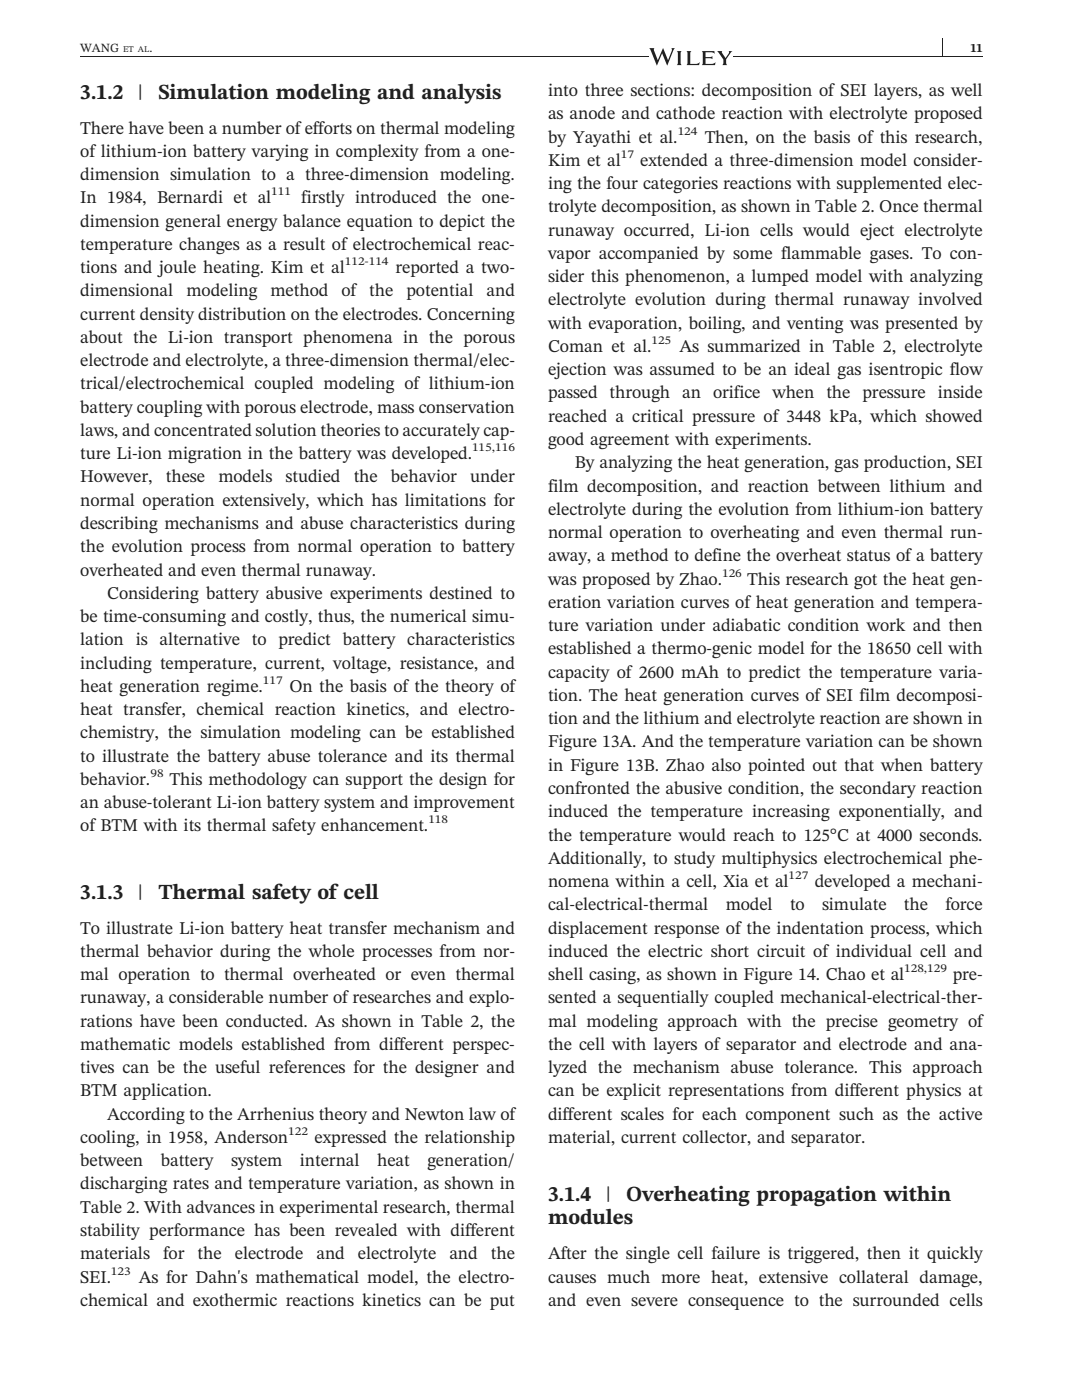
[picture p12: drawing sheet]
<svg xmlns="http://www.w3.org/2000/svg" width="210mm" height="276mm" viewBox="0 0 210 276" stroke-linecap="round" stroke-linejoin="round" font-family="sans-serif">
<defs><g id="words">
<g font-size="4.2" fill="#231f20">
<text x="15.8" y="19.5">3.1.2 |</text>
<text x="31.2" y="19.5">Simulation modeling and analysis</text>
<text x="15.8" y="177.2">3.1.3 |</text>
<text x="31.2" y="177.2">Thermal safety of cell</text>
<text x="108" y="236.8">3.1.4 |</text>
<text x="123.4" y="236.8">Overheating propagation within</text>
<text x="108" y="241.4">modules</text>
</g>
<g font-size="3.5" fill="#231f20">
<text x="108" y="18.9">into three sections: decomposition of SEI layers, as well</text>
<text x="108" y="23.5">as anode and cathode reaction with electrolyte proposed</text>
<text x="15.8" y="26.3">There have been a number ofefforts on thermal modeling</text>
<text x="108" y="28.1">by Yayathi et al.</text>
<text x="138.8" y="28.1">Then, on the basis of this research,</text>
<text x="15.8" y="30.9">of lithium‐ion battery varying in complexity from a one‐</text>
<text x="15.8" y="35.5">dimension simulation to a three‐dimension modeling.</text>
<text x="108" y="32.7">Kim et al</text>
<text x="126.1" y="32.7">extended a three‐dimension model consider-</text>
<text x="15.8" y="40.1">In 1984, Bernardi et al</text>
<text x="59.4" y="40.1">firstly introduced the one‐</text>
<text x="108" y="37.3">ing the four categories reactions with supplemented elec-</text>
<text x="108" y="41.9">trolyte decomposition, as shown in Table 2. Once thermal</text>
<text x="15.8" y="44.7">dimension general energy balance equation to depict the</text>
<text x="108" y="46.5">runaway occurred, Li‐ion cells would eject electrolyte</text>
<text x="15.8" y="49.3">temperature changes as a result of electrochemical reac-</text>
<text x="15.8" y="53.8">tions and joule heating. Kim et al</text>
<text x="77.9" y="53.8">reported a two‐</text>
<text x="108" y="51">vapor accompanied by some flammable gases. To con-</text>
<text x="15.8" y="58.4">dimensional</text>
<text x="36.7" y="58.4">modeling</text>
<text x="53.3" y="58.4">method</text>
<text x="67.3" y="58.4">of the</text>
<text x="80.1" y="58.4">potential</text>
<text x="95.9" y="58.4">and</text>
<text x="108" y="55.6">sider this phenomenon, a lumped model with analyzing</text>
<text x="15.8" y="63">current density distribution on the electrodes. Concerning</text>
<text x="108" y="60.2">electrolyte evolution during thermal runaway involved</text>
<text x="108" y="64.8">with evaporation, boiling, and venting was presented by</text>
<text x="15.8" y="67.6">about the Li‐ion transport phenomena in the porous</text>
<text x="108" y="69.4">Coman et al.</text>
<text x="133.9" y="69.4">As summarized in Table 2, electrolyte</text>
<text x="15.8" y="72.2">electrode and electrolyte, a three‐dimension thermal/elec-</text>
<text x="15.8" y="76.8">trical/electrochemical coupled modeling of lithium‐ion</text>
<text x="108" y="74">ejection was assumed to be an ideal gas isentropic flow</text>
<text x="15.8" y="81.4">battery coupling with porous electrode, mass conservation</text>
<text x="108" y="78.6">passed through an orifice when the pressure inside</text>
<text x="108" y="83.1">reached a critical pressure of 3448 kPa, which showed</text>
<text x="15.8" y="86">laws, and concentrated solution theories to accurately cap-</text>
<text x="108" y="87.7">good agreement with experiments.</text>
<text x="15.8" y="90.5">ture Li‐ion migration in the battery was developed.</text>
<text x="15.8" y="95.1">However,</text>
<text x="32.7" y="95.1">these</text>
<text x="43" y="95.1">models</text>
<text x="56.3" y="95.1">studied</text>
<text x="69.7" y="95.1">the</text>
<text x="77" y="95.1">behavior</text>
<text x="92.6" y="95.1">under</text>
<text x="113.2" y="92.3">By analyzing the heat generation, gas production, SEI</text>
<text x="15.8" y="99.7">normal operation extensively, which has limitations for</text>
<text x="108" y="96.9">film decomposition, and reaction between lithium and</text>
<text x="108" y="101.5">electrolyte during the evolution from lithium‐ion battery</text>
<text x="15.8" y="104.3">describing mechanisms and abuse characteristics during</text>
<text x="108" y="106.1">normal operation to overheating and even thermal run-</text>
<text x="15.8" y="108.9">the evolution process from normal operation to battery</text>
<text x="15.8" y="113.5">overheated and even thermal runaway.</text>
<text x="108" y="110.7">away, a method to define the overheat status of a battery</text>
<text x="21.1" y="118.1">Considering battery abusive experiments destined to</text>
<text x="108" y="119.8">eration variation curves of heat generation and tempera-</text>
<text x="108" y="115.3">was proposed by Zhao.</text>
<text x="147.2" y="115.3">This research got the heat gen-</text>
<text x="15.8" y="122.6">be time‐consuming and costly, thus, the numerical simu-</text>
<text x="108" y="124.4">ture variation under adiabatic condition work and then</text>
<text x="15.8" y="127.2">lation is alternative to predict battery characteristics</text>
<text x="15.8" y="131.8">including temperature, current, voltage, resistance, and</text>
<text x="108" y="129">established a thermo‐genic model for the 18650 cell with</text>
<text x="15.8" y="136.4">heat generation regime.</text>
<text x="57" y="136.4">On the basis of the theory of</text>
<text x="108" y="133.6">capacity of 2600 mAh to predict the temperature varia-</text>
<text x="15.8" y="141">heat transfer, chemical reaction kinetics, and electro‐</text>
<text x="108" y="138.2">tion. The heat generation curves of SEI film decomposi-</text>
<text x="108" y="142.8">tion and the lithium and electrolyte reaction are shown in</text>
<text x="15.8" y="145.6">chemistry, the simulation modeling can be established</text>
<text x="108" y="147.4">Figure 13A. And the temperature variation can be shown</text>
<text x="15.8" y="150.2">to illustrate the battery abuse tolerance and its thermal</text>
<text x="15.8" y="154.7">behavior.</text>
<text x="33.4" y="154.7">This methodology can support the design for</text>
<text x="108" y="151.9">in Figure 13B. Zhao also pointed out that when battery</text>
<text x="15.8" y="159.3">an abuse‐tolerant Li‐ion battery system and improvement</text>
<text x="108" y="156.5">confronted the abusive condition, the secondary reaction</text>
<text x="108" y="161.1">induced the temperature increasing exponentially, and</text>
<text x="15.8" y="163.9">of BTM with its thermal safety enhancement.</text>
<text x="108" y="165.7">the temperature would reach to 125°C at 4000 seconds.</text>
<text x="108" y="170.3">Additionally, to study multiphysics electrochemical phe-</text>
<text x="108" y="174.9">nomena within a cell, Xia et al</text>
<text x="108" y="179.5">cal‐electrical‐thermal</text>
<text x="143" y="179.5">model</text>
<text x="155.6" y="179.5">to</text>
<text x="160.5" y="174.9">developed a mechani-</text>
<text x="161.9" y="179.5">simulate</text>
<text x="178.1" y="179.5">the</text>
<text x="186.2" y="179.5">force</text>
<text x="15.8" y="184">To illustrate Li‐ion battery heat transfer mechanism and</text>
<text x="108" y="184">displacement response of the indentation process, which</text>
<text x="15.8" y="188.6">thermal behavior during the whole processes from nor-</text>
<text x="108" y="188.6">induced the electric short circuit of individual cell and</text>
<text x="15.8" y="193.2">mal operation to thermal overheated or even thermal</text>
<text x="15.8" y="197.8">runaway, a considerable number of researches and explo-</text>
<text x="108" y="197.8">sented a sequentially coupled mechanical‐electrical‐ther-</text>
<text x="108" y="193.2">shell casing, as shown in Figure 14. Chao et al</text>
<text x="187.7" y="193.2">pre-</text>
<text x="15.8" y="202.4">rations have been conducted. As shown in Table 2, the</text>
<text x="108" y="202.4">mal modeling approach with the precise geometry of</text>
<text x="15.8" y="207">mathematic models established from different perspec-</text>
<text x="108" y="207">the cell with layers of separator and electrode and ana-</text>
<text x="15.8" y="211.6">tives can be the useful references for the designer and</text>
<text x="108" y="211.6">lyzed the mechanism abuse tolerance. This approach</text>
<text x="15.8" y="216.2">BTM application.</text>
<text x="21.1" y="220.7">According to the Arrhenius theory and Newton law of</text>
<text x="108" y="216.1">can be explicit representations from different physics at</text>
<text x="108" y="220.7">different scales for each component such as the active</text>
<text x="15.8" y="225.3">cooling, in 1958, Anderson</text>
<text x="62" y="225.3">expressed the relationship</text>
<text x="108" y="225.3">material, current collector, and separator.</text>
<text x="15.8" y="229.9">between</text>
<text x="31.7" y="229.9">battery</text>
<text x="45.5" y="229.9">system</text>
<text x="59.1" y="229.9">internal</text>
<text x="74.3" y="229.9">heat</text>
<text x="84.2" y="229.9">generation/</text>
<text x="15.8" y="234.5">discharging rates and temperature variation, as shown in</text>
<text x="15.8" y="239.1">Table 2. With advances in experimental research, thermal</text>
<text x="15.8" y="243.7">stability performance has been revealed with different</text>
<text x="15.8" y="248.3">materials</text>
<text x="32.1" y="248.3">for</text>
<text x="38.9" y="248.3">the</text>
<text x="46.3" y="248.3">electrode</text>
<text x="62.3" y="248.3">and</text>
<text x="70.5" y="248.3">electrolyte</text>
<text x="88.5" y="248.3">and</text>
<text x="96.7" y="248.3">the</text>
<text x="108" y="248.3">After the single cell failure is triggered, then it quickly</text>
<text x="15.8" y="252.8">SEI.</text>
<text x="15.8" y="257.4">chemical and exothermic reactions kinetics can be put</text>
<text x="27.3" y="252.8">As for Dahn's mathematical model, the electro-</text>
<text x="108" y="252.8">causes much more heat, extensive collateral damage,</text>
<text x="108" y="257.4">and even severe consequence to the surrounded cells</text>
</g>
<g font-size="2.5" fill="#231f20">
<text x="15.8" y="10.3">WANG</text>
<text x="29.4" y="10.3">.</text>
<text x="191.2" y="10.3">11</text>
</g>
<g font-size="2.4" fill="#231f20">
<text x="133.5" y="26.5">124</text>
<text x="122.3" y="31.1">17</text>
<text x="53.4" y="38.5">111</text>
<text x="67.9" y="52.3">112-114</text>
<text x="128.3" y="67.8">125</text>
<text x="93" y="89">115,116</text>
<text x="142.3" y="113.7">126</text>
<text x="51.8" y="134.8">117</text>
<text x="29.6" y="153.2">98</text>
<text x="84.4" y="162.3">118</text>
<text x="155.4" y="173.3">127</text>
<text x="178.1" y="191.6">128,129</text>
<text x="56.8" y="223.8">122</text>
<text x="21.9" y="251.3">123</text>
</g>
<text font-size="1.7" fill="#231f20" x="24.3" y="10.3">ET AL</text>
</g></defs>
<path d="M15.8 11.1h177.8M185.7 7.5v3.5" fill="none" stroke="#231f20" stroke-width=".2"/>
<path d="M127.9 9.5h16.4v3.4h-16.4z" fill="#fff"/>
<path d="M127.9 9.5l1.5 3.4 1-2.4 1.1 2.4 1.1-2.9 .3-.5h-.7l.1 .6-.7 1.8-1-2.4-1 2.4-.8-1.9 .1-.5zM138.3 10.1l.2 .4v1.9l-.2 .4h2.6v-.5l-.4 .3h-1.5v-1.1a1.38 1.38 0 0 1 1.3 .2v-.6a1.38 1.38 0 0 1-1.3 .2v-1h1.3l.5 .3-.1-.5zM141.3 10.1l1.2 1.6v.8l-.2 .3h1l-.2-.3-.1-.8 1.3-1.6h-.8l.1 .3-.7 1-.6-.9v-.4zM135.3 10.1l.1 .4v1.9l-.1 .4h2.4l.1-.6-.4 .4h-1.4v-2l.2-.5zM133.3 10.1l.2 .4v1.9l-.2 .4h1l-.2-.4v-1.9l.2-.4z" fill="#231f20"/>
<use href="#words"/>
</svg>
